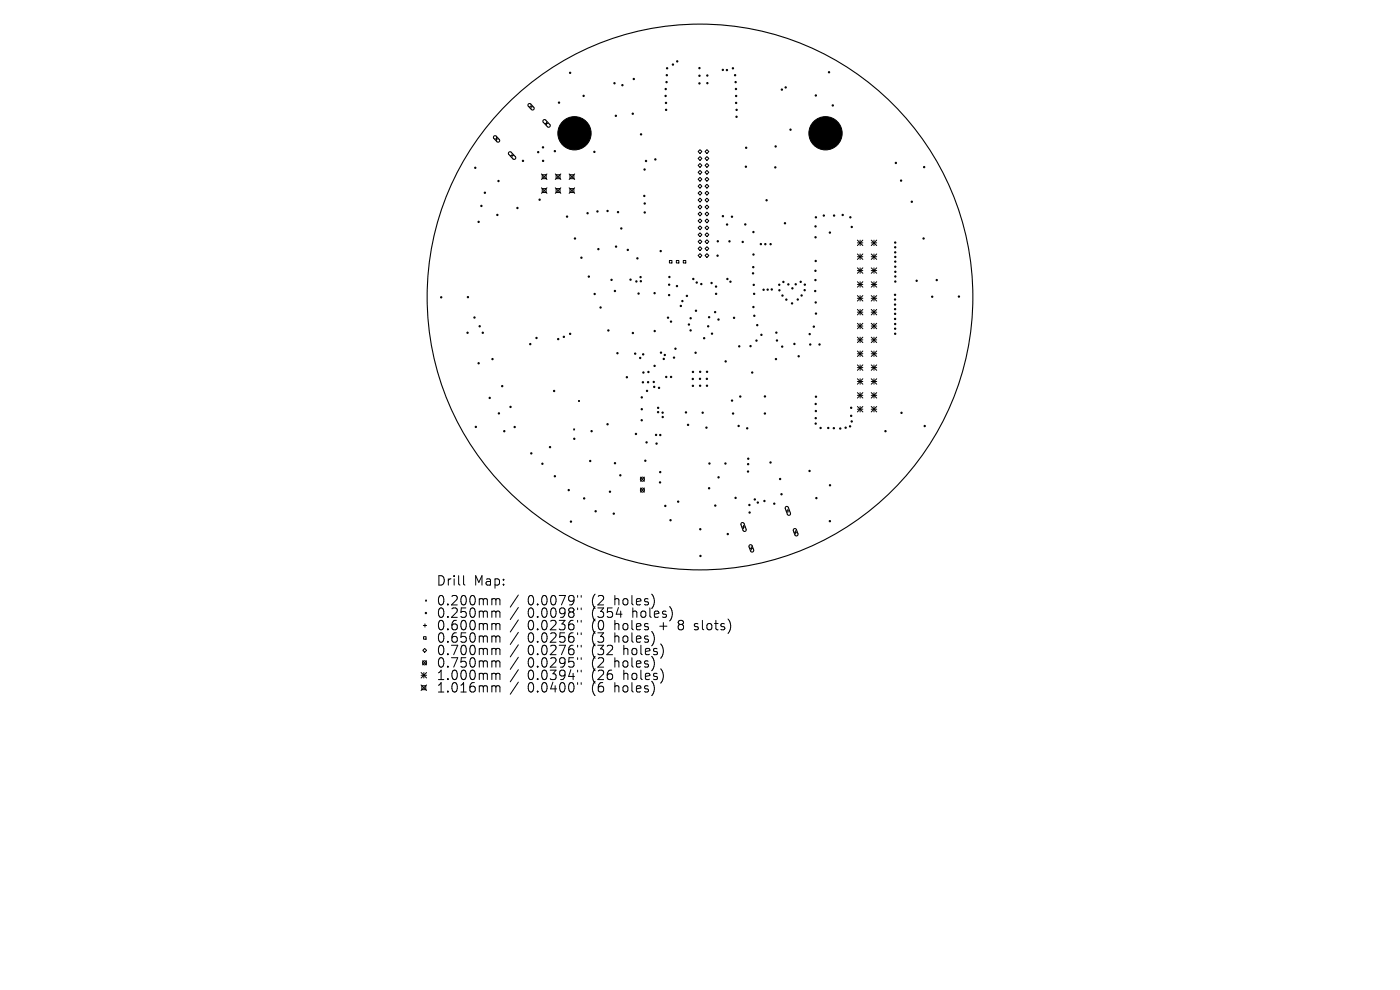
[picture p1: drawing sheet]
<svg xmlns="http://www.w3.org/2000/svg" width="297mm" height="210mm" viewBox="0 0 297 210" stroke-linecap="round" stroke-linejoin="round" font-family="sans-serif">
<defs><g id="words">
<g font-size="2.8">
<text x="92.5" y="124.5">Drill</text>
<text x="100.4" y="124.5">Map:</text>
<text x="92.5" y="128.7">0.200mm</text>
<text x="92.5" y="131.3">0.250mm</text>
<text x="111.7" y="128.7">0.0079&quot;</text>
<text x="111.7" y="131.3">0.0098&quot;</text>
<text x="125.4" y="128.7">(2</text>
<text x="125.4" y="131.3">(354</text>
<text x="130.2" y="128.7">holes)</text>
<text x="134" y="131.3">holes)</text>
<text x="92.5" y="133.9">0.600mm</text>
<text x="92.5" y="136.6">0.650mm</text>
<text x="111.7" y="133.9">0.0236&quot;</text>
<text x="111.7" y="136.6">0.0256&quot;</text>
<text x="125.4" y="133.9">(0</text>
<text x="125.4" y="136.6">(3</text>
<text x="130.2" y="133.9">holes</text>
<text x="130.2" y="136.6">holes)</text>
<text x="139.9" y="133.9">+</text>
<text x="144" y="133.9">8</text>
<text x="147.5" y="133.9">slots)</text>
<text x="92.5" y="139.2">0.700mm</text>
<text x="92.5" y="141.9">0.750mm</text>
<text x="111.7" y="139.2">0.0276&quot;</text>
<text x="111.7" y="141.9">0.0295&quot;</text>
<text x="125.4" y="139.2">(32</text>
<text x="125.4" y="141.9">(2</text>
<text x="130.2" y="141.9">holes)</text>
<text x="132.1" y="139.2">holes)</text>
<text x="92.5" y="144.5">1.000mm</text>
<text x="92.5" y="147.1">1.016mm</text>
<text x="111.7" y="144.5">0.0394&quot;</text>
<text x="111.7" y="147.1">0.0400&quot;</text>
<text x="125.4" y="144.5">(26</text>
<text x="125.4" y="147.1">(6</text>
<text x="130.2" y="147.1">holes)</text>
<text x="132.1" y="144.5">holes)</text>
</g>
</g></defs>
<g fill="#000" stroke="#000" stroke-width=".21">
<circle cx="121.9" cy="28.3" r="3.5"/>
<circle cx="175.1" cy="28.3" r="3.5"/>
</g>
<g fill="none" stroke="#000" stroke-width=".23">
<path d="M104.8 28.9l.4-.1 .7 .8v.5h-.4l-.7-.7zM108 32.3h.4l.9 .9v.5h-.4l-1-.9zM112.1 22.1h.5l.7 .7-.1 .4-.4 .1-.7-.8zM115.3 25.5l.4-.1 .9 1v.5h-.5l-.9-1zM157.3 110.9h.3l.2 .1 .5 1.3-.2 .4-.5-.2-.4-1.2zM159 115.6h.3l.2 .1 .4 1-.2 .4-.5-.2-.3-.9zM166.7 107.5l.3-.1 .2 .2 .5 1.3-.2 .4-.5-.2-.4-1.2zM168.4 112.2l.3-.1 .2 .2 .4 1-.2 .4-.5-.2-.3-1z"/>
<circle cx="148.5" cy="63" r="57.9"/>
</g>
<g fill="none" stroke="#000" stroke-width=".21">
<path d="M105 29.5h.7M105.3 29.1v.7M108.3 33h.7M108.6 32.7v.7M112.3 22.7h.7M112.7 22.3v.7M114.9 36.9l1.1 1.2M114.9 39.8l1.1 1.2M115 37.1h.9v.8h-.9zM115.6 26.2h.7M116 25.8v.7M116 36.9l-1.1 1.2"/>
<path d="M116 39.8l-1.1 1.2M117.8 36.9l1.2 1.2M117.8 39.8l1.2 1.2M118 37.1h.8v.8h-.8zM119 36.9l-1.2 1.2M119 39.8l-1.2 1.2M120.7 39.8l1.2 1.2M120.7 36.9l1.2 1.2M120.9 37.1h.8v.8h-.8zM121.9 36.9l-1.2 1.2M121.9 39.8l-1.2 1.2M148.1 33.6l.4-.4 .4 .4-.4 .4z"/>
<path d="M148.1 35.1l.4-.4 .4 .4-.4 .4zM148.1 38l.4-.4 .4 .4-.4 .4zM148.1 39.5l.4-.4 .4 .4-.4 .4zM148.5 31.7l.4 .4-.4 .5-.4-.5zM148.5 36.2l.4 .4-.4 .4-.4-.4zM149.6 33.6l.4-.4 .4 .4-.4 .4zM149.6 35.1l.4-.4 .4 .4-.4 .4zM149.6 38l.4-.4 .4 .4-.4 .4zM149.6 39.5l.4-.4 .4 .4-.4 .4zM150 31.7l.4 .4-.4 .5-.4-.5zM150 36.2l.4 .4-.4 .4-.4-.4zM115 40h.9v.8h-.9z"/>
<path d="M118 40h.8v.8h-.8zM120.9 40h.8v.8h-.8zM142 55.3h.5v.5h-.5zM143.5 55.3h.5v.5h-.5zM145 55.3h.5v.5h-.5zM148.1 42.4l.4-.4 .4 .4-.4 .4zM148.1 43.9l.4-.4 .4 .4-.4 .4zM148.1 45.4l.4-.4 .4 .4-.4 .4zM148.1 46.9l.4-.5 .4 .5-.4 .4zM148.1 49.8l.4-.4 .4 .4-.4 .4zM148.1 51.3l.4-.4 .4 .4-.4 .4zM148.1 54.2l.4-.4 .4 .4-.4 .4z"/>
<path d="M148.5 40.6l.4 .4-.4 .4-.4-.4zM148.5 47.9l.4 .4-.4 .4-.4-.4zM148.5 52.3l.4 .4-.4 .4-.4-.4zM149.6 42.4l.4-.4 .4 .4-.4 .4zM149.6 43.9l.4-.4 .4 .4-.4 .4zM149.6 45.4l.4-.4 .4 .4-.4 .4zM149.6 46.9l.4-.5 .4 .5-.4 .4zM149.6 49.8l.4-.4 .4 .4-.4 .4zM149.6 51.3l.4-.4 .4 .4-.4 .4zM149.6 54.2l.4-.4 .4 .4-.4 .4zM150 40.6l.4 .4-.4 .4-.4-.4zM150 47.9l.4 .4-.4 .4-.4-.4z"/>
<path d="M150 52.3l.4 .4-.4 .4-.4-.4zM181.9 50.9l1.1 1.2M181.9 51.5h1.1M181.9 53.9l1.1 1.1M181.9 54.5h1.1M181.9 56.8l1.1 1.2M181.9 57.4h1.1M181.9 59.8l1.1 1.1M182.5 50.9v1.2M182.5 53.9v1.1M182.5 56.8v1.2M182.5 59.8v1.1"/>
<path d="M183 50.9l-1.1 1.2M183 53.9l-1.1 1.1M183 56.8l-1.1 1.2M183 59.8l-1.1 1.1M184.8 51.5h1.2M184.8 56.8l1.2 1.2M184.8 54.5h1.2M184.8 59.8l1.2 1.1M184.8 57.4h1.2M184.8 50.9l1.2 1.2M184.8 53.9l1.2 1.1M185.4 50.9v1.2"/>
<path d="M185.4 53.9v1.1M185.4 56.8v1.2M185.4 59.8v1.1M186 50.9l-1.2 1.2M186 53.9l-1.2 1.1M186 56.8l-1.2 1.2M186 59.8l-1.2 1.1M181.9 60.3h1.1M181.9 62.7l1.1 1.2M181.9 63.3h1.1M181.9 65.6l1.1 1.2M181.9 66.2h1.1"/>
<path d="M181.9 68.6l1.1 1.1M181.9 69.2h1.1M181.9 71.5l1.1 1.2M181.9 72.1h1.1M181.9 74.5l1.1 1.1M181.9 75h1.1M181.9 77.4l1.1 1.2M181.9 78h1.1M182.5 62.7v1.2M182.5 65.6v1.2M182.5 68.6v1.1M182.5 71.5v1.2"/>
<path d="M182.5 74.5v1.1M182.5 77.4v1.2M183 62.7l-1.1 1.2M183 65.6l-1.1 1.2M183 68.6l-1.1 1.1M183 71.5l-1.1 1.2M183 74.5l-1.1 1.1M183 77.4l-1.1 1.2M184.8 62.7l1.2 1.2M184.8 60.3h1.2M184.8 63.3h1.2M184.8 68.6l1.2 1.1"/>
<path d="M184.8 66.2h1.2M184.8 71.5l1.2 1.2M184.8 69.2h1.2M184.8 74.5l1.2 1.1M184.8 72.1h1.2M184.8 77.4l1.2 1.2M184.8 75h1.2M184.8 78h1.2M184.8 65.6l1.2 1.2M185.4 62.7v1.2M185.4 65.6v1.2M185.4 68.6v1.1"/>
<path d="M185.4 71.5v1.2M185.4 74.5v1.1M185.4 77.4v1.2M186 62.7l-1.2 1.2M186 65.6l-1.2 1.2M186 68.6l-1.2 1.1M186 71.5l-1.2 1.2M186 74.5l-1.2 1.1M186 77.4l-1.2 1.2M121.7 91l.2 .2M121.9 91l-.2 .2M122.7 84.9l.2 .3"/>
<path d="M122.9 84.9l-.2 .3M181.9 80.3l1.1 1.2M181.9 80.9h1.1M181.9 83.3l1.1 1.1M181.9 83.9h1.1M181.9 86.2l1.1 1.2M181.9 86.8h1.1M182.5 80.3v1.2M182.5 83.3v1.1M182.5 86.2v1.2M183 80.3l-1.1 1.2M183 83.3l-1.1 1.1"/>
<path d="M183 86.2l-1.1 1.2M184.8 80.3l1.2 1.2M184.8 83.3l1.2 1.1M184.8 80.9h1.2M184.8 86.2l1.2 1.2M184.8 83.9h1.2M184.8 86.8h1.2M185.4 80.3v1.2M185.4 83.3v1.1M185.4 86.2v1.2M186 80.3l-1.2 1.2M186 83.3l-1.2 1.1"/>
<path d="M186 86.2l-1.2 1.2M135.9 101.2l.8 .9M135.9 103.5l.8 .9M136.7 101.2l-.8 .9M136.7 103.5l-.8 .9M157.4 111.8h.7M157.7 111.4v.7M159 116.3h.7M159.4 116v.7M166.8 108.4h.7M167.1 108v.7M168.4 112.9h.7"/>
<path d="M168.8 112.6v.7M89.7 138l.4-.4 .4 .4-.4 .4zM89.8 132.7h.7M89.9 135.1h.5v.5h-.5zM90.2 132.3v.7M90.3 127.3l.2 .2M90.5 127.3l-.2 .2M98.3 122.1v1.7l.3 .3M104.6 127l.5 .1 .1 .2M104.6 129.6h.3l.3 .3M104.6 132.3h.3l.3 .3M104.6 134.9h.3l.3 .3"/>
<path d="M104.6 137.5l.5 .1 .1 .2M105.2 127.3l.3-.3 .5 .1 .1 1.2M105.2 127.3v1M105.2 129.9v1.1M105.2 132.6v1M105.2 135.2v1M105.2 137.8v1.1M105.2 129.9l.3-.3 .5 .1 .1 1.3M105.2 132.6l.3-.3 .5 .1 .1 1.2M105.2 135.2l.3-.3 .5 .1 .1 1.2M105.2 137.8l.3-.3 .5 .1 .1 1.3M110 126.2l-1.8 2.6"/>
<path d="M110 128.9l-1.8 2.5M110 131.5l-1.8 2.6M110 134.1l-1.8 2.6M110 136.8l-1.8 2.6M110 139.4l-1.8 2.6M122.5 126.3v.4M122.5 129v.3M122.5 131.6v.4M122.5 134.2v.4M122.5 136.9v.4M122.5 139.5v.4M123.3 126.3v.4"/>
<path d="M123.3 129v.3M123.3 131.6v.4M123.3 134.2v.4M123.3 136.9v.4M123.3 139.5v.4M130.7 130.3h1.3M138.5 126.4l.3 1-.2 1.1M138.5 134.3l.3 1-.2 1.1M140.4 137l.3 .9-.3 1.4M142.3 129.1l.3 .9-.3 1.3M154.9 132.2v1.3M89.3 145.3l1.2 1.2"/>
<path d="M89.3 142.7l1.2 1.1M89.3 143.2h1.2M89.5 145.5h.8v.8h-.8zM89.6 140.2l.9 .8M89.9 142.7v1.1M90.5 140.2l-.9 .8M90.5 142.7l-1.2 1.1M90.5 145.3l-1.2 1.2M104.6 140.2l.5 .1 .1 .2M104.6 142.8h.3l.3 .3M104.6 145.5l.5 .1 .1 .2M105.2 140.5v1"/>
<path d="M105.2 143.1v1.1M105.2 145.8v1M105.2 140.5l.3-.3 .5 .1 .1 1.2M105.2 143.1l.3-.3 .5 .1 .1 1.3M105.2 145.8l.3-.3 .5 .1 .1 1.2M110 142.1l-1.8 2.5M110 144.7l-1.8 2.6M122.5 142.2v.3M122.5 144.8v.4M123.3 142.2v.3M123.3 144.8v.4M138.8 140.6l-.2 1.1"/>
<path d="M138.8 145.8l-.3 1.4M140.4 142.3l.3 .9-.3 1.3"/>
<circle cx="120.9" cy="15.4" r=".14"/>
<circle cx="130.4" cy="17.7" r=".14"/>
<circle cx="132" cy="18.1" r=".14"/>
<circle cx="134.5" cy="16.8" r=".14"/>
<circle cx="141.2" cy="18.9" r=".14"/>
<circle cx="141.4" cy="17.4" r=".14"/>
<circle cx="141.5" cy="16" r=".14"/>
<circle cx="141.5" cy="14.5" r=".14"/>
<circle cx="142.8" cy="13.7" r=".14"/>
<circle cx="143.7" cy="13" r=".14"/>
<circle cx="148.4" cy="16.1" r=".14"/>
<circle cx="148.4" cy="17.7" r=".14"/>
<circle cx="148.4" cy="14.4" r=".14"/>
<circle cx="150.1" cy="16" r=".14"/>
<circle cx="150.1" cy="17.6" r=".14"/>
<circle cx="153.3" cy="14.8" r=".14"/>
<circle cx="154.2" cy="14.9" r=".14"/>
<circle cx="155.5" cy="14.5" r=".14"/>
<circle cx="155.9" cy="16" r=".14"/>
<circle cx="156.1" cy="17.4" r=".14"/>
<circle cx="156.1" cy="18.9" r=".14"/>
<circle cx="165.9" cy="19" r=".14"/>
<circle cx="166.7" cy="18.5" r=".14"/>
<circle cx="175.9" cy="15.3" r=".14"/>
<circle cx="100.8" cy="35.6" r=".14"/>
<circle cx="105.8" cy="38.4" r=".14"/>
<circle cx="110.9" cy="34.1" r=".14"/>
<circle cx="114.2" cy="32.3" r=".14"/>
<circle cx="115.2" cy="31.3" r=".14"/>
<circle cx="115.2" cy="34.1" r=".14"/>
<circle cx="117.7" cy="32.1" r=".14"/>
<circle cx="118.6" cy="21.8" r=".14"/>
<circle cx="123.8" cy="20.3" r=".14"/>
<circle cx="126.1" cy="32.2" r=".14"/>
<circle cx="130.7" cy="24.6" r=".14"/>
<circle cx="134.2" cy="24.1" r=".14"/>
<circle cx="136" cy="28.5" r=".14"/>
<circle cx="136.7" cy="36" r=".14"/>
<circle cx="137.1" cy="34.2" r=".14"/>
<circle cx="139" cy="33.8" r=".14"/>
<circle cx="141.2" cy="20.4" r=".14"/>
<circle cx="141.3" cy="21.8" r=".14"/>
<circle cx="141.3" cy="23.3" r=".14"/>
<circle cx="156.2" cy="20.4" r=".14"/>
<circle cx="156.2" cy="21.8" r=".14"/>
<circle cx="156.2" cy="24.8" r=".14"/>
<circle cx="156.3" cy="23.3" r=".14"/>
<circle cx="158.2" cy="35.4" r=".14"/>
<circle cx="158.3" cy="31.3" r=".14"/>
<circle cx="164.5" cy="35.5" r=".14"/>
<circle cx="164.5" cy="31.1" r=".14"/>
<circle cx="167.7" cy="27.5" r=".14"/>
<circle cx="173.1" cy="20.3" r=".14"/>
<circle cx="176.7" cy="22.4" r=".14"/>
<circle cx="190.1" cy="34.6" r=".14"/>
<circle cx="191.2" cy="38.3" r=".14"/>
<circle cx="196.1" cy="35.4" r=".14"/>
<circle cx="101.5" cy="47.1" r=".14"/>
<circle cx="102.1" cy="43.7" r=".14"/>
<circle cx="102.9" cy="40.9" r=".14"/>
<circle cx="105.5" cy="45.6" r=".14"/>
<circle cx="109.8" cy="44.1" r=".14"/>
<circle cx="114.5" cy="42.4" r=".14"/>
<circle cx="120.3" cy="45.9" r=".14"/>
<circle cx="122" cy="50.6" r=".14"/>
<circle cx="123.3" cy="54.7" r=".14"/>
<circle cx="124.7" cy="45.2" r=".14"/>
<circle cx="124.9" cy="58.7" r=".14"/>
<circle cx="126.7" cy="44.8" r=".14"/>
<circle cx="126.9" cy="52.8" r=".14"/>
<circle cx="128.9" cy="44.8" r=".14"/>
<circle cx="129.7" cy="59.4" r=".14"/>
<circle cx="130.7" cy="52.3" r=".14"/>
<circle cx="131.1" cy="45" r=".14"/>
<circle cx="131.8" cy="48.5" r=".14"/>
<circle cx="133.2" cy="53" r=".14"/>
<circle cx="133.8" cy="59.3" r=".14"/>
<circle cx="135" cy="59.7" r=".14"/>
<circle cx="135.2" cy="54.8" r=".14"/>
<circle cx="135.9" cy="58.8" r=".14"/>
<circle cx="136" cy="59.7" r=".14"/>
<circle cx="136.7" cy="41.6" r=".14"/>
<circle cx="136.8" cy="43.2" r=".14"/>
<circle cx="136.8" cy="45.1" r=".14"/>
<circle cx="140.2" cy="53.3" r=".14"/>
<circle cx="142" cy="58.8" r=".14"/>
<circle cx="147.1" cy="59.2" r=".14"/>
<circle cx="147.8" cy="59.9" r=".14"/>
<circle cx="152.2" cy="54.2" r=".14"/>
<circle cx="152.3" cy="51.2" r=".14"/>
<circle cx="153.4" cy="45.9" r=".14"/>
<circle cx="154.2" cy="47.6" r=".14"/>
<circle cx="154.3" cy="59.2" r=".14"/>
<circle cx="154.8" cy="51.2" r=".14"/>
<circle cx="155" cy="59.8" r=".14"/>
<circle cx="155.3" cy="46" r=".14"/>
<circle cx="157.6" cy="51.3" r=".14"/>
<circle cx="158.1" cy="47.6" r=".14"/>
<circle cx="159.8" cy="58" r=".14"/>
<circle cx="159.8" cy="56.7" r=".14"/>
<circle cx="159.8" cy="49.2" r=".14"/>
<circle cx="159.8" cy="54" r=".14"/>
<circle cx="161.4" cy="51.8" r=".14"/>
<circle cx="162.4" cy="51.8" r=".14"/>
<circle cx="162.6" cy="42.5" r=".14"/>
<circle cx="163.5" cy="51.8" r=".14"/>
<circle cx="166.2" cy="59.8" r=".14"/>
<circle cx="166.5" cy="47.4" r=".14"/>
<circle cx="169.9" cy="59.8" r=".14"/>
<circle cx="173" cy="59.4" r=".14"/>
<circle cx="173" cy="57.4" r=".14"/>
<circle cx="173" cy="50.3" r=".14"/>
<circle cx="173" cy="48" r=".14"/>
<circle cx="173" cy="55.4" r=".14"/>
<circle cx="173.1" cy="46.1" r=".14"/>
<circle cx="174.8" cy="45.7" r=".14"/>
<circle cx="176.1" cy="49.3" r=".14"/>
<circle cx="176.9" cy="45.7" r=".14"/>
<circle cx="178.8" cy="45.6" r=".14"/>
<circle cx="180.4" cy="46.1" r=".14"/>
<circle cx="180.7" cy="48.1" r=".14"/>
<circle cx="189.9" cy="53.5" r=".14"/>
<circle cx="189.9" cy="51.5" r=".14"/>
<circle cx="189.9" cy="52.5" r=".14"/>
<circle cx="189.9" cy="54.5" r=".14"/>
<circle cx="189.9" cy="55.5" r=".14"/>
<circle cx="189.9" cy="56.6" r=".14"/>
<circle cx="189.9" cy="59.7" r=".14"/>
<circle cx="189.9" cy="57.7" r=".14"/>
<circle cx="189.9" cy="58.6" r=".14"/>
<circle cx="193.4" cy="42.8" r=".14"/>
<circle cx="194.5" cy="59.6" r=".14"/>
<circle cx="195.9" cy="50.6" r=".14"/>
<circle cx="198.7" cy="59.4" r=".14"/>
<circle cx="93.6" cy="63.1" r=".14"/>
<circle cx="99.2" cy="70.6" r=".14"/>
<circle cx="99.3" cy="63" r=".14"/>
<circle cx="100.7" cy="67.4" r=".14"/>
<circle cx="101.5" cy="77.1" r=".14"/>
<circle cx="101.8" cy="69.2" r=".14"/>
<circle cx="102.4" cy="70.6" r=".14"/>
<circle cx="104.5" cy="76.2" r=".14"/>
<circle cx="112.5" cy="73" r=".14"/>
<circle cx="113.8" cy="71.7" r=".14"/>
<circle cx="118.4" cy="71.9" r=".14"/>
<circle cx="119.6" cy="71.5" r=".14"/>
<circle cx="121" cy="70.8" r=".14"/>
<circle cx="126.2" cy="62.4" r=".14"/>
<circle cx="127.4" cy="65.2" r=".14"/>
<circle cx="129.1" cy="70.1" r=".14"/>
<circle cx="130.5" cy="61.7" r=".14"/>
<circle cx="131" cy="74.9" r=".14"/>
<circle cx="134.3" cy="70.6" r=".14"/>
<circle cx="134.7" cy="75" r=".14"/>
<circle cx="135.5" cy="62.3" r=".14"/>
<circle cx="135.8" cy="75.9" r=".14"/>
<circle cx="136.4" cy="75.2" r=".14"/>
<circle cx="136.5" cy="79" r=".14"/>
<circle cx="137.6" cy="78.9" r=".14"/>
<circle cx="138.9" cy="62.2" r=".14"/>
<circle cx="138.9" cy="77.6" r=".14"/>
<circle cx="138.9" cy="70.2" r=".14"/>
<circle cx="140.2" cy="74.8" r=".14"/>
<circle cx="140.8" cy="76.1" r=".14"/>
<circle cx="141" cy="75.3" r=".14"/>
<circle cx="141.3" cy="80" r=".14"/>
<circle cx="141.7" cy="67.4" r=".14"/>
<circle cx="141.9" cy="62.6" r=".14"/>
<circle cx="142" cy="60.4" r=".14"/>
<circle cx="142.4" cy="68.2" r=".14"/>
<circle cx="142.4" cy="80" r=".14"/>
<circle cx="143" cy="75.9" r=".14"/>
<circle cx="143.3" cy="74" r=".14"/>
<circle cx="143.6" cy="60.7" r=".14"/>
<circle cx="144.4" cy="64.9" r=".14"/>
<circle cx="144.8" cy="63.9" r=".14"/>
<circle cx="145.7" cy="62.8" r=".14"/>
<circle cx="146.2" cy="68.8" r=".14"/>
<circle cx="146.5" cy="70.1" r=".14"/>
<circle cx="146.5" cy="67.5" r=".14"/>
<circle cx="147" cy="78.9" r=".14"/>
<circle cx="147.6" cy="74.8" r=".14"/>
<circle cx="147.6" cy="65.9" r=".14"/>
<circle cx="148.5" cy="78.9" r=".14"/>
<circle cx="148.8" cy="60.3" r=".14"/>
<circle cx="149.4" cy="71.7" r=".14"/>
<circle cx="150" cy="78.9" r=".14"/>
<circle cx="150.2" cy="69.2" r=".14"/>
<circle cx="150.4" cy="67.3" r=".14"/>
<circle cx="151" cy="60" r=".14"/>
<circle cx="151" cy="70.8" r=".14"/>
<circle cx="151.7" cy="66.2" r=".14"/>
<circle cx="151.9" cy="60.8" r=".14"/>
<circle cx="151.9" cy="62.3" r=".14"/>
<circle cx="152.4" cy="67.8" r=".14"/>
<circle cx="153.9" cy="76.7" r=".14"/>
<circle cx="155.7" cy="67.4" r=".14"/>
<circle cx="156.8" cy="73.5" r=".14"/>
<circle cx="159.2" cy="73.4" r=".14"/>
<circle cx="159.6" cy="79" r=".14"/>
<circle cx="159.8" cy="65.1" r=".14"/>
<circle cx="159.9" cy="60.4" r=".14"/>
<circle cx="160" cy="62.3" r=".14"/>
<circle cx="160" cy="67" r=".14"/>
<circle cx="160.5" cy="72.3" r=".14"/>
<circle cx="160.6" cy="69" r=".14"/>
<circle cx="161.5" cy="71" r=".14"/>
<circle cx="162" cy="61.5" r=".14"/>
<circle cx="162.9" cy="61.4" r=".14"/>
<circle cx="163.7" cy="61.4" r=".14"/>
<circle cx="164.6" cy="76.2" r=".14"/>
<circle cx="164.7" cy="70.6" r=".14"/>
<circle cx="164.8" cy="72.2" r=".14"/>
<circle cx="165.3" cy="60.4" r=".14"/>
<circle cx="165.3" cy="61.6" r=".14"/>
<circle cx="165.9" cy="73.5" r=".14"/>
<circle cx="166" cy="62.7" r=".14"/>
<circle cx="166.8" cy="63.6" r=".14"/>
<circle cx="167.2" cy="60.3" r=".14"/>
<circle cx="168" cy="64.4" r=".14"/>
<circle cx="168.1" cy="61.2" r=".14"/>
<circle cx="168.5" cy="73" r=".14"/>
<circle cx="168.8" cy="60.3" r=".14"/>
<circle cx="169.2" cy="63.5" r=".14"/>
<circle cx="169.4" cy="75.6" r=".14"/>
<circle cx="170.1" cy="62.7" r=".14"/>
<circle cx="170.7" cy="61.6" r=".14"/>
<circle cx="170.7" cy="60.4" r=".14"/>
<circle cx="171.8" cy="70.9" r=".14"/>
<circle cx="171.9" cy="73.1" r=".14"/>
<circle cx="172.6" cy="69.3" r=".14"/>
<circle cx="172.9" cy="61.7" r=".14"/>
<circle cx="173" cy="64.2" r=".14"/>
<circle cx="173.1" cy="66.5" r=".14"/>
<circle cx="173.9" cy="73.1" r=".14"/>
<circle cx="189.9" cy="64.6" r=".14"/>
<circle cx="189.9" cy="63.5" r=".14"/>
<circle cx="189.9" cy="62.5" r=".14"/>
<circle cx="189.9" cy="65.6" r=".14"/>
<circle cx="189.9" cy="67.7" r=".14"/>
<circle cx="189.9" cy="66.6" r=".14"/>
<circle cx="189.9" cy="70.8" r=".14"/>
<circle cx="189.9" cy="69.7" r=".14"/>
<circle cx="189.9" cy="68.7" r=".14"/>
<circle cx="197.8" cy="62.9" r=".14"/>
<circle cx="203.4" cy="62.9" r=".14"/>
<circle cx="100.9" cy="90.6" r=".14"/>
<circle cx="103.9" cy="84.4" r=".14"/>
<circle cx="105.8" cy="87.7" r=".14"/>
<circle cx="106.5" cy="81.9" r=".14"/>
<circle cx="107" cy="91.5" r=".14"/>
<circle cx="108.3" cy="86.3" r=".14"/>
<circle cx="109.2" cy="90.6" r=".14"/>
<circle cx="112.7" cy="96.2" r=".14"/>
<circle cx="115.1" cy="98.4" r=".14"/>
<circle cx="116.7" cy="94.8" r=".14"/>
<circle cx="117.6" cy="82.9" r=".14"/>
<circle cx="121.8" cy="93.1" r=".14"/>
<circle cx="125.2" cy="97.8" r=".14"/>
<circle cx="125.5" cy="91.5" r=".14"/>
<circle cx="128.9" cy="90" r=".14"/>
<circle cx="130.5" cy="98.3" r=".14"/>
<circle cx="133" cy="80" r=".14"/>
<circle cx="134.9" cy="92.1" r=".14"/>
<circle cx="136.1" cy="89.1" r=".14"/>
<circle cx="136.1" cy="84.3" r=".14"/>
<circle cx="136.1" cy="86.8" r=".14"/>
<circle cx="136.4" cy="81.1" r=".14"/>
<circle cx="136.9" cy="97.7" r=".14"/>
<circle cx="137.2" cy="93.8" r=".14"/>
<circle cx="137.3" cy="82.9" r=".14"/>
<circle cx="137.5" cy="81.1" r=".14"/>
<circle cx="138.7" cy="81" r=".14"/>
<circle cx="138.8" cy="82.1" r=".14"/>
<circle cx="139.2" cy="92.3" r=".14"/>
<circle cx="139.3" cy="94.1" r=".14"/>
<circle cx="139.6" cy="87.4" r=".14"/>
<circle cx="139.6" cy="86.5" r=".14"/>
<circle cx="139.8" cy="82.3" r=".14"/>
<circle cx="140.1" cy="92.3" r=".14"/>
<circle cx="140.6" cy="87.5" r=".14"/>
<circle cx="140.6" cy="88.5" r=".14"/>
<circle cx="145.5" cy="87.5" r=".14"/>
<circle cx="146" cy="90.1" r=".14"/>
<circle cx="147" cy="80.4" r=".14"/>
<circle cx="147" cy="81.8" r=".14"/>
<circle cx="148.5" cy="80.4" r=".14"/>
<circle cx="148.5" cy="81.8" r=".14"/>
<circle cx="149.1" cy="87.5" r=".14"/>
<circle cx="149.9" cy="90.7" r=".14"/>
<circle cx="150" cy="80.4" r=".14"/>
<circle cx="150" cy="81.8" r=".14"/>
<circle cx="150.5" cy="98.3" r=".14"/>
<circle cx="153.9" cy="98.3" r=".14"/>
<circle cx="155.3" cy="85" r=".14"/>
<circle cx="155.5" cy="87.7" r=".14"/>
<circle cx="156.7" cy="90.4" r=".14"/>
<circle cx="157" cy="84.1" r=".14"/>
<circle cx="158.5" cy="90.9" r=".14"/>
<circle cx="158.7" cy="98.5" r=".14"/>
<circle cx="158.7" cy="97.3" r=".14"/>
<circle cx="162.3" cy="87.7" r=".14"/>
<circle cx="162.3" cy="84.1" r=".14"/>
<circle cx="163.5" cy="98.1" r=".14"/>
<circle cx="171.7" cy="99.9" r=".14"/>
<circle cx="173" cy="85.7" r=".14"/>
<circle cx="173" cy="89.9" r=".14"/>
<circle cx="173.1" cy="88.7" r=".14"/>
<circle cx="173.1" cy="87.2" r=".14"/>
<circle cx="173.1" cy="84.2" r=".14"/>
<circle cx="174.1" cy="90.8" r=".14"/>
<circle cx="175.7" cy="90.8" r=".14"/>
<circle cx="176.9" cy="90.8" r=".14"/>
<circle cx="178.3" cy="90.9" r=".14"/>
<circle cx="179.4" cy="90.7" r=".14"/>
<circle cx="180.3" cy="90.4" r=".14"/>
<circle cx="180.6" cy="88.2" r=".14"/>
<circle cx="180.6" cy="86.5" r=".14"/>
<circle cx="180.7" cy="89.4" r=".14"/>
<circle cx="187.8" cy="91.5" r=".14"/>
<circle cx="191.3" cy="87.6" r=".14"/>
<circle cx="196.2" cy="90.4" r=".14"/>
<circle cx="117.7" cy="101" r=".14"/>
<circle cx="120.7" cy="104" r=".14"/>
<circle cx="121.1" cy="110.6" r=".14"/>
<circle cx="123.9" cy="105.7" r=".14"/>
<circle cx="126.4" cy="108.5" r=".14"/>
<circle cx="129.4" cy="104.3" r=".14"/>
<circle cx="130.2" cy="109" r=".14"/>
<circle cx="131.6" cy="100.8" r=".14"/>
<circle cx="136.3" cy="101.6" r=".43"/>
<circle cx="136.3" cy="104" r=".43"/>
<circle cx="140" cy="102.3" r=".14"/>
<circle cx="140.1" cy="100.2" r=".14"/>
<circle cx="141.1" cy="107.3" r=".14"/>
<circle cx="142.2" cy="110.4" r=".14"/>
<circle cx="143.9" cy="106.4" r=".14"/>
<circle cx="148.6" cy="112.3" r=".14"/>
<circle cx="148.6" cy="117.9" r=".14"/>
<circle cx="150.4" cy="103.6" r=".14"/>
<circle cx="151.7" cy="107.3" r=".14"/>
<circle cx="152.4" cy="101.3" r=".14"/>
<circle cx="154.4" cy="113.3" r=".14"/>
<circle cx="156" cy="105.6" r=".14"/>
<circle cx="158.7" cy="100" r=".14"/>
<circle cx="159" cy="107.1" r=".14"/>
<circle cx="159" cy="108.7" r=".14"/>
<circle cx="160.1" cy="105.9" r=".14"/>
<circle cx="160.8" cy="106.6" r=".14"/>
<circle cx="162.2" cy="106.3" r=".14"/>
<circle cx="164.3" cy="106.8" r=".14"/>
<circle cx="165.5" cy="101.6" r=".14"/>
<circle cx="165.8" cy="104.8" r=".14"/>
<circle cx="173.2" cy="105.7" r=".14"/>
<circle cx="176.1" cy="110.6" r=".14"/>
<circle cx="176.1" cy="102.9" r=".14"/>
<circle cx="90.4" cy="130" r=".14"/>
<circle cx="90.1" cy="140.6" r=".43"/>
</g>
<use href="#words"/>
</svg>
